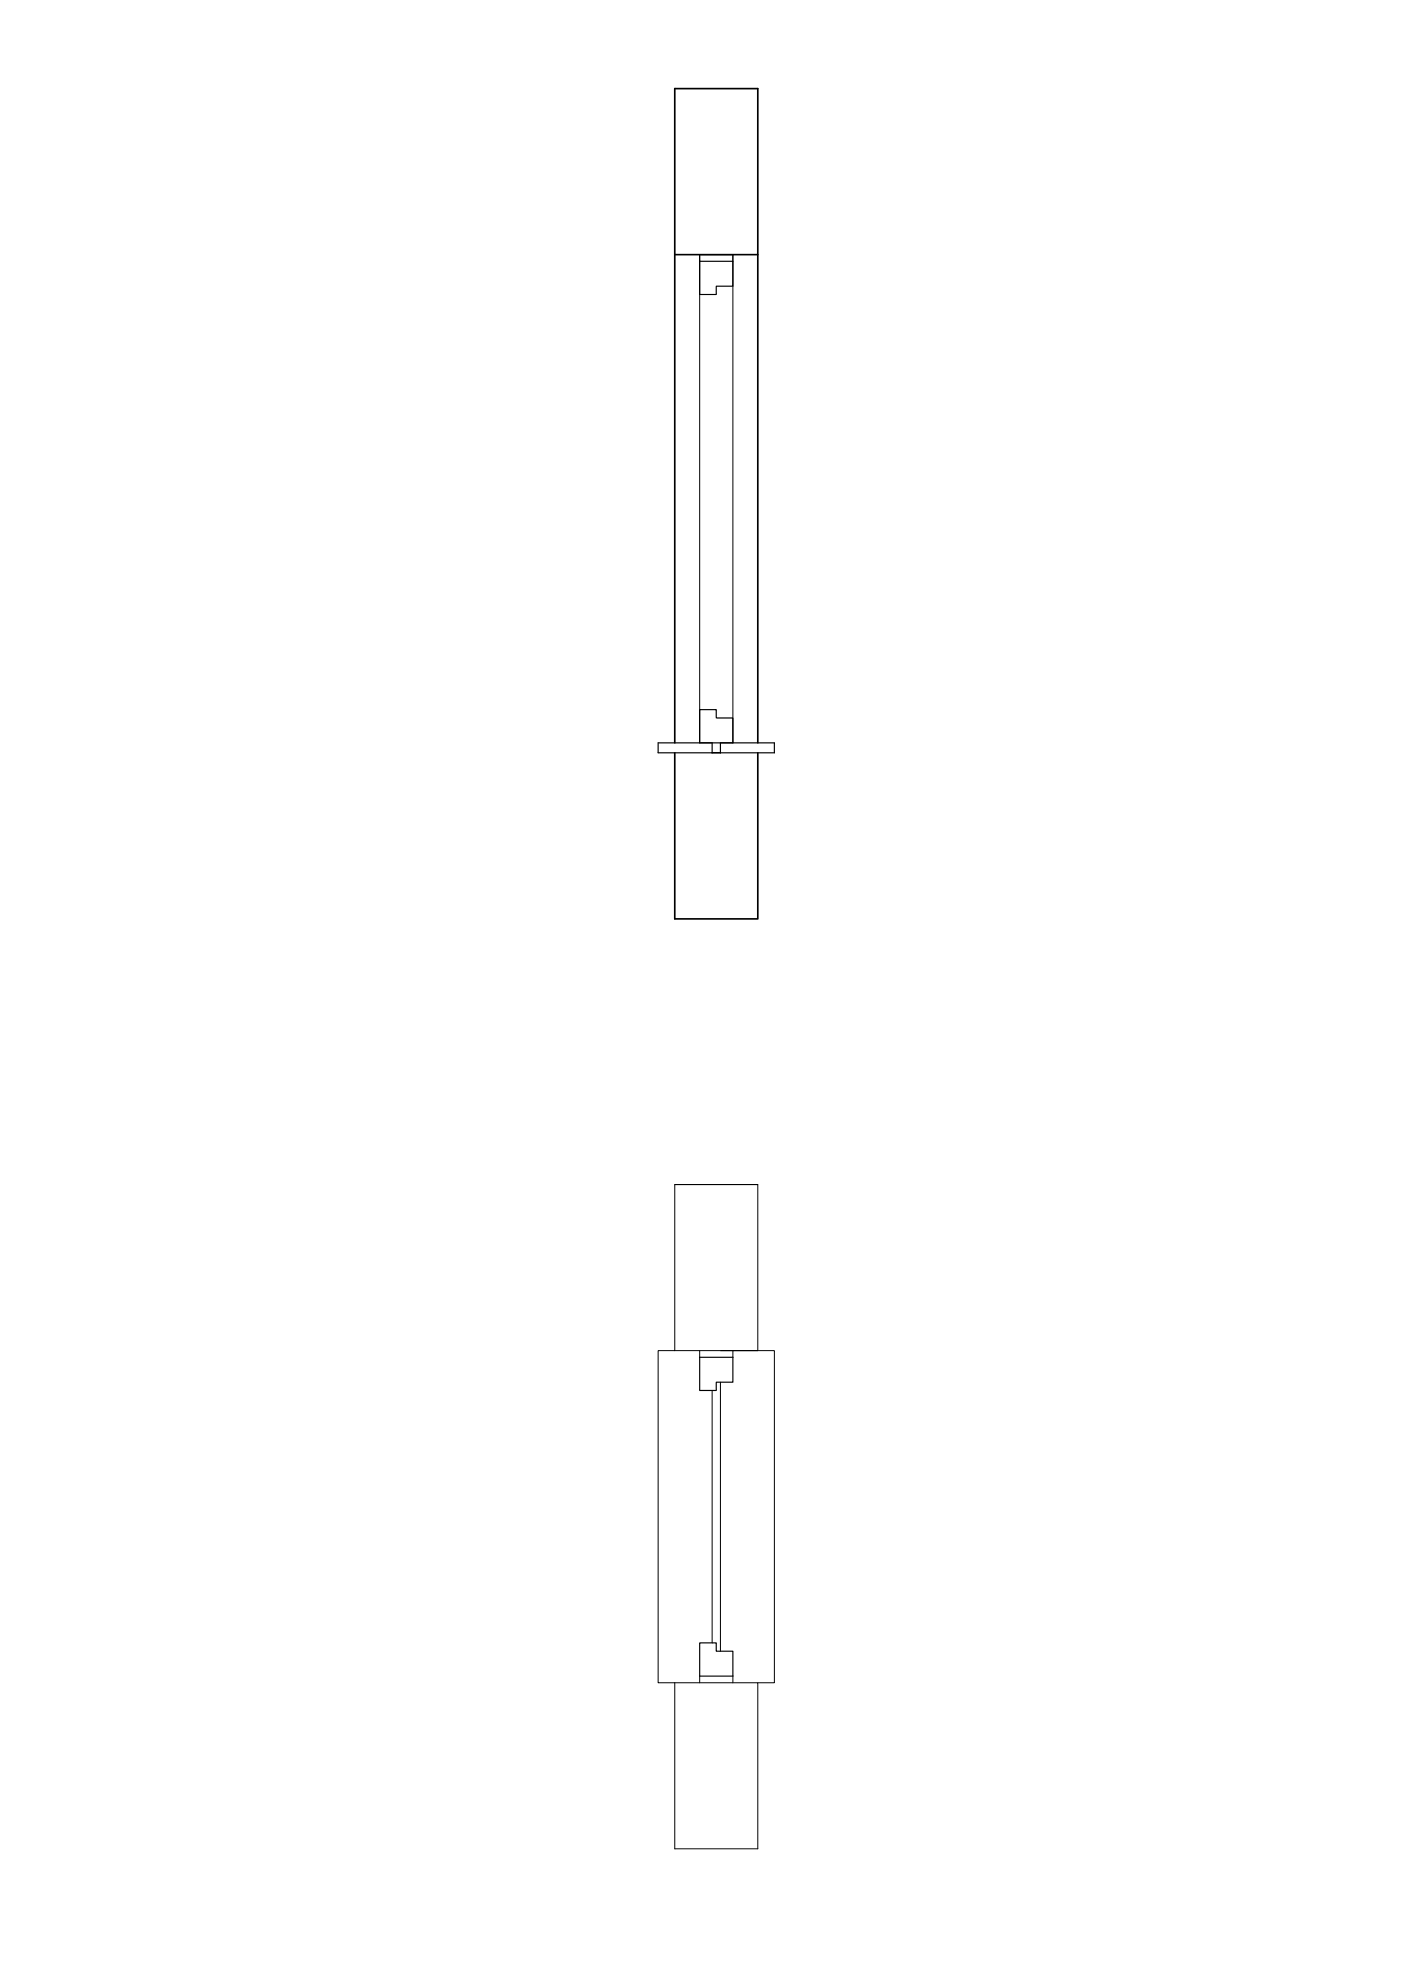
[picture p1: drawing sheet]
<svg xmlns="http://www.w3.org/2000/svg" width="420mm" height="594mm" viewBox="0 0 420 594" stroke-linecap="round" stroke-linejoin="round" font-family="sans-serif">
<!-- layer: 0 -->
<path d="M202.4 76.4h24.9M202.4 225.8v49.8h24.9v-49.8M202.4 222.8v-196.2h24.9v196.2M213.6 225.8h2.5" fill="none" stroke="#000" stroke-width=".5"/>
<path d="M209.8 78.4h10v7.4h-5v2.5h-5zM209.8 222.8v-10h5v2.5h5v7.5M213.6 222.8v3h-16.2v-3h34.8v3h-16.1v-3M209.8 407h10v7.5h-5v2.5h-5zM209.8 492.7h5v2.5h5v7.4h-10z" fill="none" stroke="#000" stroke-width=".35"/>
<g fill="none" stroke="#000" stroke-width=".3">
<path d="M209.8 76.4h10v146.4M209.8 78.4v-2v146.4M219.8 76.4v2M202.4 355.2h24.9v49.8h-24.9M227.3 355.2h-24.9v49.8M202.4 405h-5v99.6h5M209.8 405v2M213.6 417v75.7M216.1 405h16.1v99.6h-4.9M216.1 414.5v80.7M219.8 405v2M202.4 504.6h24.9v49.8h-24.9z"/>
<path d="M209.8 502.6v2M219.8 502.6v2"/>
</g>
</svg>
